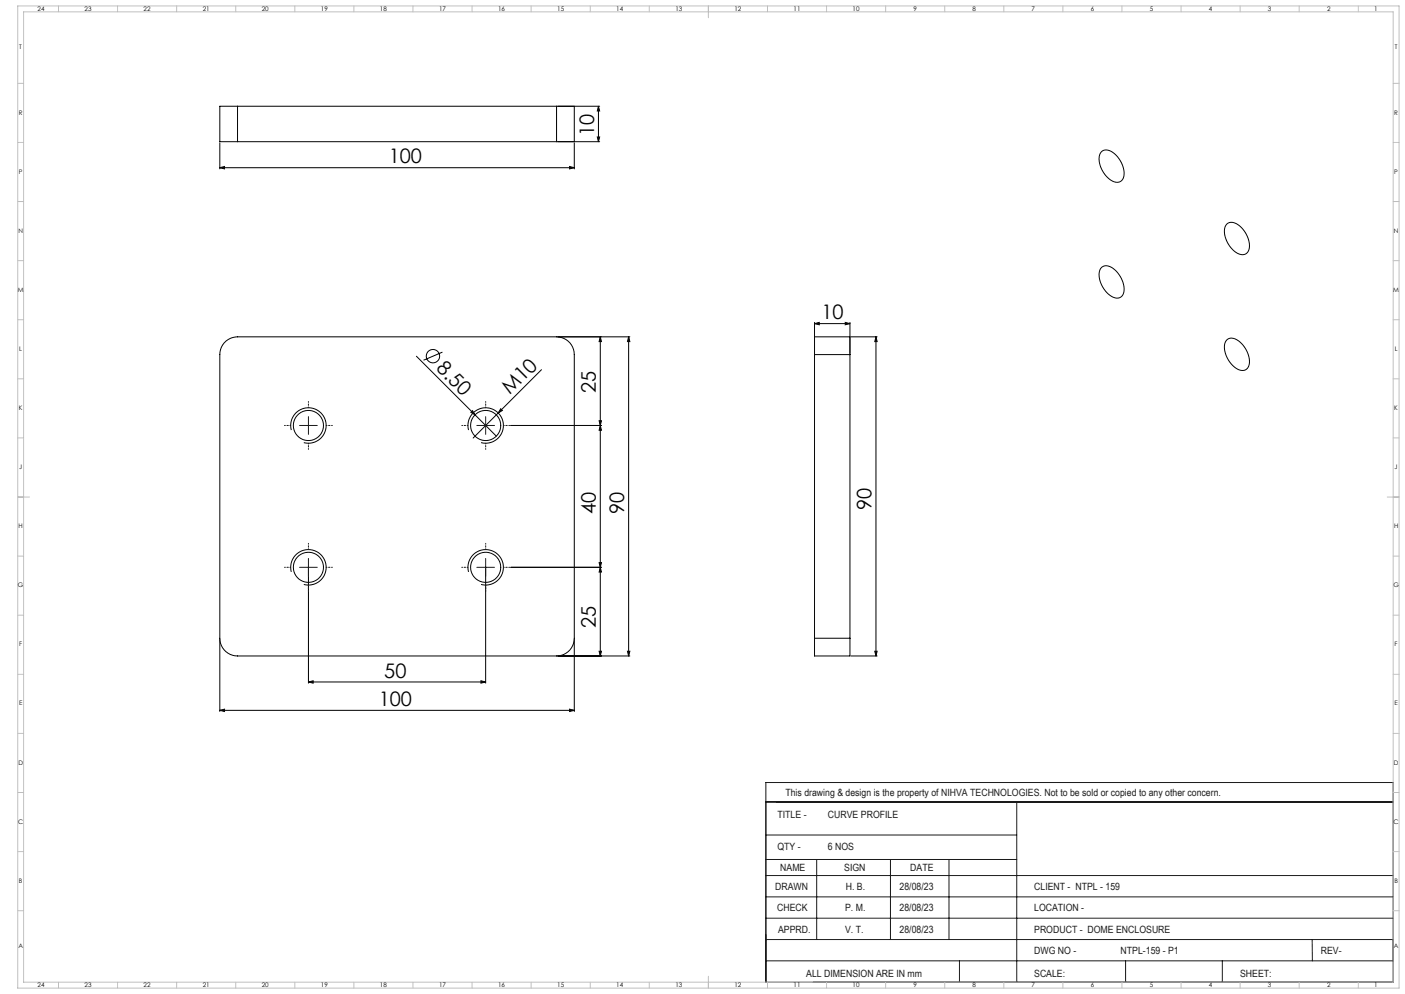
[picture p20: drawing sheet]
<svg xmlns="http://www.w3.org/2000/svg" width="1189mm" height="841mm" viewBox="0 0 1189 841" stroke-linecap="round" stroke-linejoin="round" font-family="sans-serif">
<defs><g id="words">
<g font-size="16.9">
<text x="503" y="115" transform="rotate(-90 503 115)">10</text>
<text x="329" y="138">100</text>
<text x="695" y="270">10</text>
<text x="368" y="312" transform="rotate(45 368 312)">8.50</text>
<text x="431" y="335" transform="rotate(-45 431 335)">M10</text>
<text x="504" y="332" transform="rotate(-90 504 332)">25</text>
<text x="738" y="432" transform="rotate(-90 738 432)">90</text>
<text x="504" y="435" transform="rotate(-90 504 435)">40</text>
<text x="528" y="435" transform="rotate(-90 528 435)">90</text>
<text x="504" y="532" transform="rotate(-90 504 532)">25</text>
<text x="325" y="573">50</text>
<text x="321" y="597">100</text>
</g>
<g font-size="8.5" fill="#191924">
<text x="665" y="674">This drawing &amp; design is the property of NIHVA TECHNOLOGIES. Not to be sold or copied to any other concern.</text>
<text x="658" y="692">TITLE -</text>
<text x="701" y="692">CURVE PROFILE</text>
<text x="658" y="719">QTY -</text>
<text x="701" y="719">6 NOS</text>
<text x="660" y="737">NAME</text>
<text x="714" y="737">SIGN</text>
<text x="770" y="737">DATE</text>
<text x="656" y="753">DRAWN</text>
<text x="716" y="753">H. B.</text>
<text x="761" y="753">28/08/23</text>
<text x="875" y="753">CLIENT - NTPL - 159</text>
<text x="658" y="771">CHECK</text>
<text x="715" y="771">P. M.</text>
<text x="761" y="771">28/08/23</text>
<text x="875" y="771">LOCATION -</text>
<text x="659" y="789">APPRD.</text>
<text x="715" y="789">V. T.</text>
<text x="761" y="789">28/08/23</text>
<text x="875" y="789">PRODUCT - DOME ENCLOSURE</text>
<text x="875" y="807">DWG NO -</text>
<text x="948" y="807">NTPL-159 - P1</text>
<text x="1118" y="807">REV-</text>
<text x="682" y="826">ALL DIMENSION ARE IN mm</text>
<text x="875" y="826">SCALE:</text>
<text x="1049" y="826">SHEET:</text>
</g>
<g font-size="5.3">
<text x="32" y="9">24</text>
<text x="72" y="9">23</text>
<text x="122" y="9">22</text>
<text x="172" y="9">21</text>
<text x="222" y="9">20</text>
<text x="272" y="9">19</text>
<text x="322" y="9">18</text>
<text x="372" y="9">17</text>
<text x="422" y="9">16</text>
<text x="472" y="9">15</text>
<text x="522" y="9">14</text>
<text x="572" y="9">13</text>
<text x="622" y="9">12</text>
<text x="672" y="9">11</text>
<text x="722" y="9">10</text>
<text x="773" y="9">9</text>
<text x="823" y="9">8</text>
<text x="873" y="9">7</text>
<text x="923" y="9">6</text>
<text x="973" y="9">5</text>
<text x="1023" y="9">4</text>
<text x="1073" y="9">3</text>
<text x="1123" y="9">2</text>
<text x="1163" y="9">1</text>
<text x="16" y="42">T</text>
<text x="1180" y="42">T</text>
<text x="16" y="97">R</text>
<text x="1180" y="97">R</text>
<text x="16" y="147">P</text>
<text x="1180" y="147">P</text>
<text x="16" y="197">N</text>
<text x="1180" y="197">N</text>
<text x="15" y="247">M</text>
<text x="1179" y="247">M</text>
<text x="16" y="297">L</text>
<text x="1180" y="297">L</text>
<text x="16" y="347">K</text>
<text x="1180" y="347">K</text>
<text x="16" y="397">J</text>
<text x="1180" y="397">J</text>
<text x="16" y="447">H</text>
<text x="1180" y="447">H</text>
<text x="15" y="497">G</text>
<text x="1179" y="497">G</text>
<text x="16" y="547">F</text>
<text x="1180" y="547">F</text>
<text x="16" y="597">E</text>
<text x="1180" y="597">E</text>
<text x="16" y="647">D</text>
<text x="1180" y="647">D</text>
<text x="15" y="697">C</text>
<text x="1179" y="697">C</text>
<text x="16" y="747">B</text>
<text x="1180" y="747">B</text>
<text x="16" y="802">A</text>
<text x="1180" y="802">A</text>
<text x="32" y="835">24</text>
<text x="72" y="835">23</text>
<text x="122" y="835">22</text>
<text x="172" y="835">21</text>
<text x="222" y="835">20</text>
<text x="272" y="835">19</text>
<text x="322" y="835">18</text>
<text x="372" y="835">17</text>
<text x="422" y="835">16</text>
<text x="472" y="835">15</text>
<text x="522" y="835">14</text>
<text x="572" y="835">13</text>
<text x="622" y="835">12</text>
<text x="672" y="835">11</text>
<text x="722" y="835">10</text>
<text x="773" y="835">9</text>
<text x="823" y="835">8</text>
<text x="873" y="835">7</text>
<text x="923" y="835">6</text>
<text x="973" y="835">5</text>
<text x="1023" y="835">4</text>
<text x="1073" y="835">3</text>
<text x="1123" y="835">2</text>
<text x="1163" y="835">1</text>
</g>
</g></defs>
<g fill="none" stroke="#000" stroke-width=".85">
<path d="M201 90h-15v30h15M201 90h270M201 90v30M471 90h15v30h-15M471 90v30M472 90h35M506 90l1 4h-2zM506 90v30M201 120h270M472 120h35M505 116h2l-1 4zM186 121v22"/>
<path d="M486 121v22M933 128l2-1 4 1 4 2 3 3 3 4 2 5v5v4a7 7 0 0 1-11 1l-6-5-3-7-1-7 1-3zM186 142l4-1v2zM186 142h300M482 141l4 1-4 1zM1038 190l3-2h3l4 3 4 3 3 4 2 6v4l-1 5a7 7 0 0 1-11 0l-5-5-3-7-1-6zM932 226l3-1h3l4 2 4 3 2 4 2 5 1 5v4a7 7 0 0 1-11 2l-5-5-4-7-1-7zM689 274l4-1v2zM689 273v26M689 274h30M715 273l4 1-4 1zM719 273v26"/>
<path d="M190 290l5-4 6-1h270a15 15 0 0 1 15 15v240a15 15 0 0 1-15 15h-270a15 15 0 0 1-15-15v-240l1-6zM374 298l-16 7M472 285h61M508 285l1 4h-2zM508 285v270M532 285l1 4h-2zM532 285v270M720 285h22M741 285l1 4h-2zM741 285v270M1038 287l3-1 4 1 4 2 3 4 3 5 2 4v4v4a7 7 0 0 1-12 1l-5-5-3-7-1-7 1-2zM352 301l68 68"/>
<path d="M458 313l-58 58M689 300v-15h30v15M689 300v240M689 300h30M719 300v240M398 349l2-2 2 4zM424 346l1 1-3 2zM432 360h77M507 356h2l-1 4zM508 360l1 4h-2zM247 364l-1-1a15 15 0 0 1 14-18 15 15 0 0 1 16 17 15 15 0 0 1-19 12M397 364l-1-1a15 15 0 0 1 14-18 15 15 0 0 1 16 17 15 15 0 0 1-19 12"/>
<path d="M507 476h2l-1 4zM247 484l-1-1a15 15 0 0 1 14-18 15 15 0 0 1 16 17 15 15 0 0 1-19 13M261 481v97M397 484l-1-1a15 15 0 0 1 14-18 15 15 0 0 1 16 17 15 15 0 0 1-19 13M411 481v97M432 480h77M508 480l1 4h-2zM186 541v61M472 555h61M486 541v61M507 551h2l-1 4zM531 551h2l-1 4z"/>
<path d="M689 540v15h30v-15M689 540h30M720 555h22M740 551h2l-1 4zM261 577l4-1v2zM261 577h150M407 576l4 1-4 1zM186 601l4-1v2zM186 601h300M482 600l4 1-4 1zM648 678v153"/>
<circle cx="366" cy="301" r="6"/>
<circle cx="261" cy="360" r="13"/>
<circle cx="411" cy="360" r="13"/>
<circle cx="261" cy="480" r="13"/>
<circle cx="411" cy="480" r="13"/>
</g>
<g fill="none" stroke="#191924" stroke-width=".85">
<path d="M254 360h14M261 353v15M404 360h15M411 353v15M261 472v16M411 472v16M254 480h14M404 480h15M648 662h531v169h-531zM648 678h531M860 678v153M648 706h212"/>
<path d="M648 727h212M691 727v68M754 727v68M803 727v68M648 759h531M648 741h531M648 777h531M648 795h531M1110 795l1 18M648 813h531M812 813v18M953 813v18"/>
<path d="M1034 813v18"/>
</g>
<g fill="none" stroke="#c0c0c0" stroke-width=".85">
<path d="M15 5h1169v831h-1169zM20 10h1159v821h-1159zM49 5v5M99 5v5M149 5v5M199 5v5M249 5v5M299 5v5M349 5v5M399 5v5M449 5v5M499 5v5"/>
<path d="M549 5v5M599 5v10M649 5v5M699 5v5M749 5v5M799 5v5M849 5v5M899 5v5M949 5v5M999 5v5M1049 5v5M1099 5v5"/>
<path d="M1149 5v5M15 71h5M1179 71h5M15 121h5M1179 121h5M15 171h5M1179 171h5M15 221h5M1179 221h5M15 271h5M1179 271h5M15 321h5"/>
<path d="M1179 321h5M15 371h5M1179 371h5M15 421h10M1174 421h10M15 471h5M1179 471h5M15 521h5M1179 521h5M15 571h5M1179 571h5M15 621h5"/>
<path d="M1179 621h5M15 671h5M1179 671h5M15 721h5M1179 721h5M15 771h5M1179 771h5M49 831v5M99 831v5M149 831v5M199 831v5M249 831v5"/>
<path d="M299 831v5M349 831v5M399 831v5M449 831v5M499 831v5M549 831v5M599 826v10M649 831v5M699 831v5M749 831v5M799 831v5M849 831v5"/>
<path d="M899 831v5M949 831v5M999 831v5M1049 831v5M1099 831v5M1149 831v5"/>
</g>
<g fill="none" stroke="#191924" stroke-width=".85" stroke-dasharray="15.2 1.3 1.3 1.3" stroke-dashoffset="14.5">
<path d="M246 360h-5M261 345v-5M276 360h5M396 360h-5M411 345v-5M426 360h5M261 375v5M411 375v5M246 480h-5M261 465v-5M276 480h5M396 480h-5"/>
<path d="M411 465v-5M426 480h5M261 495v5M411 495v5"/>
</g>
<g fill="#000">
<path d="M398 349l2-2 2 4zM424 346l1 1-3 2z"/>
<path d="M505 116h2l-1 4zM506 90l1 4h-2z"/>
<path d="M715 273l4 1-4 1zM689 274l4-1v2z"/>
<path d="M532 285l1 4h-2zM531 551h2l-1 4zM508 480l1 4h-2zM507 551h2l-1 4z"/>
<path d="M741 285l1 4h-2zM740 551h2l-1 4z"/>
<path d="M508 360l1 4h-2zM507 476h2l-1 4z"/>
<path d="M507 356h2l-1 4zM508 285l1 4h-2z"/>
<path d="M261 577l4-1v2zM407 576l4 1-4 1z"/>
<path d="M186 601l4-1v2zM482 600l4 1-4 1zM186 142l4-1v2zM482 141l4 1-4 1z"/>
</g>
<use href="#words"/>
</svg>
